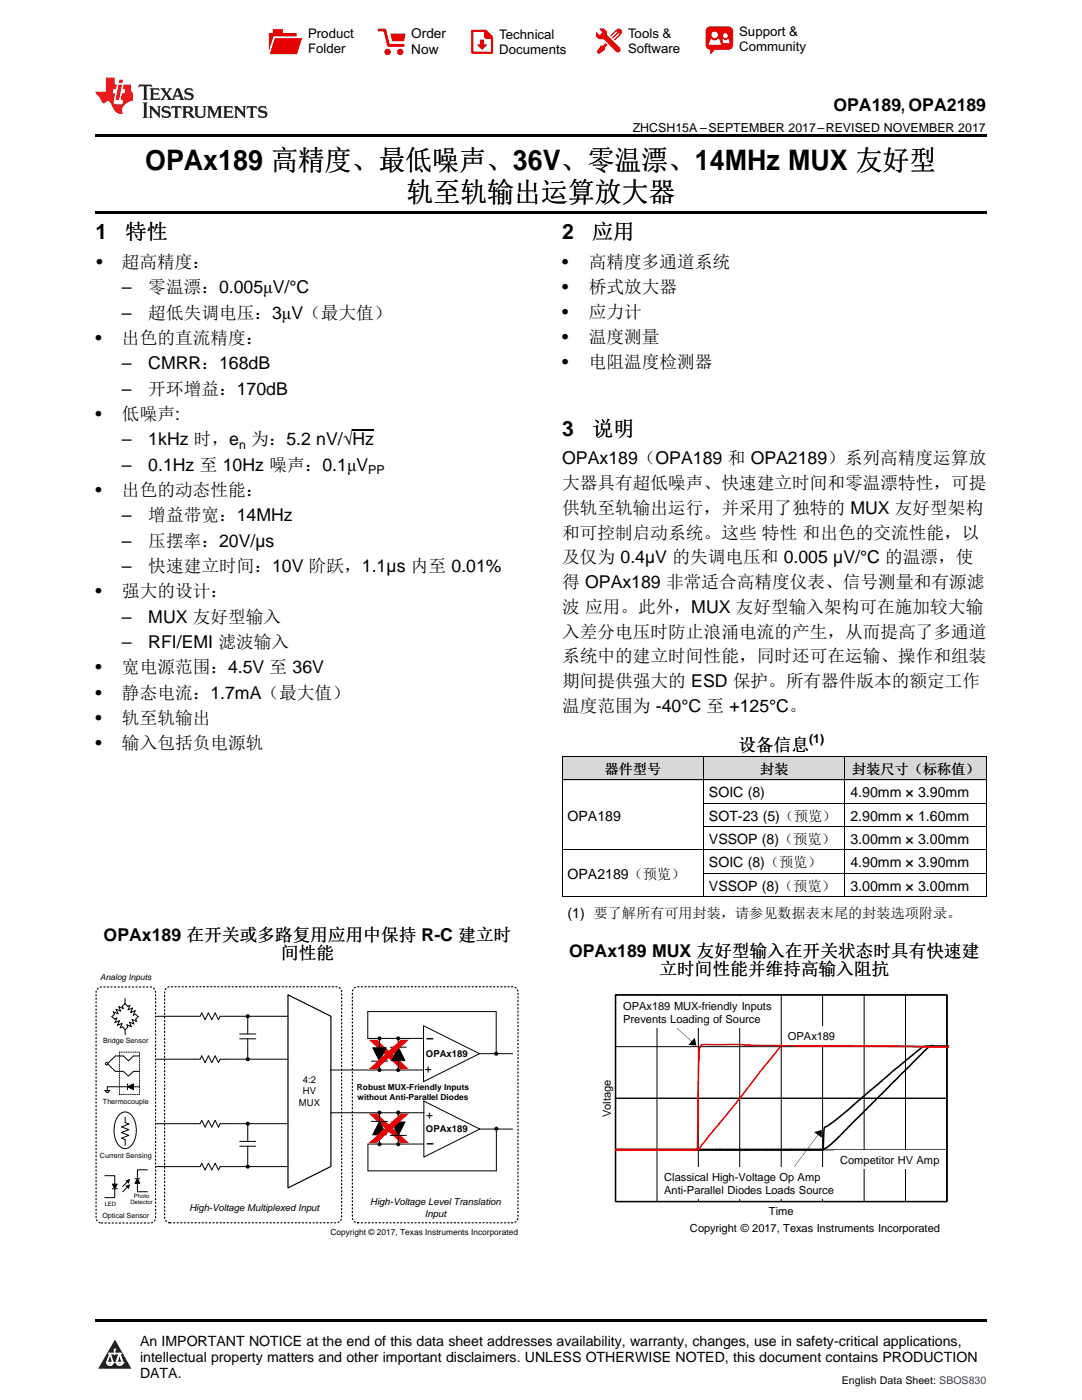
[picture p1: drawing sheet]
<svg xmlns="http://www.w3.org/2000/svg" width="216mm" height="279mm" viewBox="0 0 216 279" stroke-linecap="round" stroke-linejoin="round" font-family="sans-serif">
<defs><g id="words">
<g font-size="5.6">
<text x="29" y="33.9">OPAx189 高精度、最低噪声、36V、零温漂、14MHz MUX 友好型</text>
<text x="81.1" y="40.2">轨至轨输出运算放大器</text>
</g>
<g font-size="4.2">
<text x="19" y="47.8">1</text>
<text x="25" y="47.8">特性</text>
<text x="112.2" y="47.8">2</text>
<text x="118.1" y="47.8">应用</text>
<text x="112.2" y="87">3</text>
<text x="118.1" y="87">说明</text>
</g>
<g font-size="3.5">
<text x="166.3" y="22.2">OPA189, OPA2189</text>
<text x="19.2" y="53.5">•</text>
<text x="24.3" y="53.5">超高精度：</text>
<text x="112.2" y="53.5">•</text>
<text x="117.5" y="53.5">高精度多通道系统</text>
<text x="24.3" y="58.6">–</text>
<text x="29.6" y="58.6">零温漂：0.005μV/°C</text>
<text x="112.2" y="58.5">•</text>
<text x="117.5" y="58.5">桥式放大器</text>
<text x="24.3" y="63.6">–</text>
<text x="29.6" y="63.6">超低失调电压：3μV（最大值）</text>
<text x="112.2" y="63.5">•</text>
<text x="117.5" y="63.5">应力计</text>
<text x="19" y="68.7">•</text>
<text x="24.3" y="68.7">出色的直流精度：</text>
<text x="112.2" y="68.5">•</text>
<text x="117.5" y="68.5">温度测量</text>
<text x="24.3" y="73.7">–</text>
<text x="29.6" y="73.7">CMRR：168dB</text>
<text x="112.2" y="73.5">•</text>
<text x="117.5" y="73.5">电阻温度检测器</text>
<text x="19" y="83.8">•</text>
<text x="24.3" y="78.8">–</text>
<text x="24.3" y="83.8">低噪声:</text>
<text x="29.6" y="78.8">开环增益：170dB</text>
<text x="24.3" y="88.9">–</text>
<text x="29.6" y="88.9">1kHz 时，e 为：5.2 nV/√Hz</text>
<text x="24.3" y="94">–</text>
<text x="29.6" y="94">0.1Hz 至 10Hz 噪声：0.1μV</text>
<text x="112.2" y="92.7">OPAx189（OPA189 和 OPA2189）系列高精度运算放</text>
<text x="19" y="99">•</text>
<text x="24.3" y="99">出色的动态性能：</text>
<text x="112.2" y="97.6">大器具有超低噪声、快速建立时间和零温漂特性，可提</text>
<text x="24.3" y="104.1">–</text>
<text x="29.6" y="104.1">增益带宽：14MHz</text>
<text x="112.2" y="102.6">供轨至轨输出运行，并采用了独特的 MUX 友好型架构</text>
<text x="112.2" y="107.5">和可控制启动系统。这些 特性 和出色的交流性能，以</text>
<text x="24.3" y="109.1">–</text>
<text x="29.6" y="109.1">压摆率：20V/µs</text>
<text x="112.2" y="112.4">及仅为 0.4µV 的失调电压和 0.005 µV/°C 的温漂，使</text>
<text x="19" y="119.2">•</text>
<text x="24.3" y="114.2">–</text>
<text x="24.3" y="119.2">强大的设计：</text>
<text x="29.6" y="114.2">快速建立时间：10V 阶跃，1.1µs 内至 0.01%</text>
<text x="112.2" y="117.4">得 OPAx189 非常适合高精度仪表、信号测量和有源滤</text>
<text x="24.3" y="124.3">–</text>
<text x="29.6" y="124.3">MUX 友好型输入</text>
<text x="112.2" y="122.3">波 应用。此外，MUX 友好型输入架构可在施加较大输</text>
<text x="24.3" y="129.4">–</text>
<text x="29.6" y="129.4">RFI/EMI 滤波输入</text>
<text x="112.2" y="127.2">入差分电压时防止浪涌电流的产生，从而提高了多通道</text>
<text x="19" y="134.4">•</text>
<text x="24.3" y="134.4">宽电源范围：4.5V 至 36V</text>
<text x="112.2" y="132.2">系统中的建立时间性能，同时还可在运输、操作和组装</text>
<text x="112.2" y="137.1">期间提供强大的 ESD 保护。所有器件版本的额定工作</text>
<text x="19" y="139.4">•</text>
<text x="24.3" y="139.4">静态电流：1.7mA（最大值）</text>
<text x="112.2" y="142.1">温度范围为 -40°C 至 +125°C。</text>
<text x="19" y="144.4">•</text>
<text x="19" y="149.4">•</text>
<text x="24.3" y="144.4">轨至轨输出</text>
<text x="24.3" y="149.4">输入包括负电源轨</text>
<text x="147.3" y="149.8">设备信息</text>
<text x="20.7" y="187.8">OPAx189 在开关或多路复用应用中保持 R-C 建立时</text>
<text x="56.1" y="191.3">间性能</text>
<text x="113.6" y="191">OPAx189 MUX 友好型输入在开关状态时具有快速建</text>
<text x="131.6" y="194.5">立时间性能并维持高输入阻抗</text>
</g>
<g font-size="2.8">
<text x="120.6" y="154.4">器件型号</text>
<text x="151.7" y="154.4">封装</text>
<text x="170" y="154.4">封装尺寸（标称值）</text>
<text x="141.5" y="159.1">SOIC (8)</text>
<text x="169.7" y="159.1">4.90mm × 3.90mm</text>
<text x="113.2" y="163.8">OPA189</text>
<text x="141.5" y="163.8">SOT-23 (5)（预览）</text>
<text x="169.7" y="163.8">2.90mm × 1.60mm</text>
<text x="141.5" y="168.4">VSSOP (8)（预览）</text>
<text x="141.5" y="173.1">SOIC (8)（预览）</text>
<text x="169.7" y="168.4">3.00mm × 3.00mm</text>
<text x="169.7" y="173.1">4.90mm × 3.90mm</text>
<text x="113.2" y="175.4">OPA2189（预览）</text>
<text x="141.5" y="177.7">VSSOP (8)（预览）</text>
<text x="169.7" y="177.7">3.00mm × 3.00mm</text>
<text x="113.2" y="183.2">(1) 要了解所有可用封装，请参见数据表末尾的封装选项附录。</text>
<text x="27.9" y="268.6">An IMPORTANT NOTICE at the end of this data sheet addresses availability, warranty, changes, use in safety-critical applications,</text>
<text x="27.9" y="271.8">intellectual property matters and other important disclaimers. UNLESS OTHERWISE NOTED, this document contains PRODUCTION</text>
<text x="27.9" y="275">DATA.</text>
</g>
<g font-size="2.7">
<text x="82.1" y="7.7">Order</text>
<text x="82.1" y="10.7">Now</text>
</g>
<g font-size="2.6">
<text x="61.5" y="7.6">Product</text>
<text x="61.5" y="10.6">Folder</text>
<text x="99.6" y="7.8">Technical</text>
<text x="99.6" y="10.8">Documents</text>
<text x="125.3" y="7.6">Tools &amp;</text>
<text x="125.3" y="10.6">Software</text>
<text x="147.5" y="7.2">Support &amp;</text>
<text x="147.5" y="10.2">Community</text>
</g>
<g font-size="2.5">
<text x="126.3" y="26.3">ZHCSH15A –SEPTEMBER 2017–REVISED NOVEMBER 2017</text>
<text x="47.7" y="89.6">n</text>
<text x="73.4" y="94.7">PP</text>
<text x="161.4" y="148.4">(1)</text>
</g>
<g font-size="2.4">
<text x="84.8" y="214.2">+</text>
<text x="85" y="223.3">+</text>
</g>
<g font-size="2.2">
<text x="124.3" y="201.5">OPAx189 MUX-friendly Inputs</text>
<text x="124.3" y="204.1">Prevents Loading of Source</text>
<text x="157.2" y="207.5">OPAx189</text>
<text x="121.9" y="223" transform="rotate(-90 121.9 223)">Voltage</text>
<text x="167.6" y="232.3">Competitor HV Amp</text>
<text x="132.5" y="235.7">Classical High-Voltage Op Amp</text>
<text x="132.5" y="238.2">Anti-Parallel Diodes Loads Source</text>
<text x="137.7" y="245.9">Copyright © 2017, Texas Instruments Incorporated</text>
<text x="153.4" y="242.4">Time</text>
</g>
<text font-size="2.1" x="168" y="276.3">English Data Sheet: SBOS830</text>
<g font-size="1.9">
<text x="85" y="210.9">OPAx189</text>
<text x="59.6" y="220.7">MUX</text>
<text x="60.4" y="216.1">4:2</text>
<text x="60.4" y="218.4">HV</text>
<text x="85" y="225.9">OPAx189</text>
<text x="37.8" y="241.7">High-Voltage Multiplexed Input</text>
<text x="73.9" y="240.5">High-Voltage Level Translation</text>
<text x="84.8" y="242.8">Input</text>
</g>
<g font-size="1.7">
<text x="20" y="195.6">Analog Inputs</text>
<text x="71.2" y="217.4">Robust MUX-Friendly Inputs</text>
<text x="71.4" y="219.4">without Anti-Parallel Diodes</text>
<text x="65.9" y="246.5">Copyright © 2017, Texas Instruments Incorporated</text>
</g>
<g font-size="1.4">
<text x="20.6" y="208.2">Bridge Sensor</text>
<text x="20.5" y="220.3">Thermocouple</text>
<text x="20" y="231.2">Current Sensing</text>
<text x="20.4" y="243">Optical Sensor</text>
</g>
<g font-size="1.2">
<text x="26.7" y="239.1">Photo</text>
<text x="20.9" y="240.6">LED</text>
<text x="26" y="240.3">Detector</text>
</g>
</g></defs>
<g fill="#d8d8d8">
<path d="M112.2 151.1h28.2v4.6h-28.2z"/>
<path d="M140.4 151.1h28.2v4.6h-28.2z"/>
<path d="M168.6 151.1h28.2v4.6h-28.2z"/>
</g>
<path d="M22.9 267.3l3.3 5.9h-6.6z" fill="#231f20"/>
<path d="M21.3 271.9h1.2l-.3 .5h-.3a.53 .53 0 0 1-.6-.5z" fill-rule="evenodd" fill="#fff"/>
<path d="M21.3 271.9h1.2l-.3 .5h-.3a.53 .53 0 0 1-.6-.5z" fill="none" stroke="#231f20" stroke-width=".33"/>
<path d="M21.3 271.9l1.2 .1-.3 .4h-.5z" fill="none" stroke="#fff" stroke-width=".33"/>
<path d="M22.9 270.2h.1" fill="none" stroke="#fff" stroke-width=".33"/>
<path d="M22.9 269.3v.9z" fill="#fff"/>
<path d="M22.9 269.3v.9z" fill="none" stroke="#fff" stroke-width=".33"/>
<circle cx="22.9" cy="269.3" r=".16" fill="#fff"/>
<path d="M21.8 270.1h.1" fill="none" stroke="#fff" stroke-width=".33"/>
<path d="M21.8 270.1h2.2z" fill="#fff"/>
<path d="M21.8 270.1h2.2z" fill="none" stroke="#fff" stroke-width=".33"/>
<circle cx="24" cy="270.1" r=".16" fill="#fff"/>
<path d="M23.2 271.9h.1" fill="none" stroke="#fff" stroke-width=".33"/>
<path d="M23.8 270.1l-.6 1.8z" fill="#fff"/>
<path d="M23.8 270.1l-.6 1.8z" fill="none" stroke="#fff" stroke-width=".33"/>
<path d="M23.8 270.1l.7 1.8z" fill="#fff"/>
<path d="M23.8 270.1l.7 1.8z" fill="none" stroke="#fff" stroke-width=".33"/>
<path d="M24.4 271.9h.1" fill="none" stroke="#fff" stroke-width=".33"/>
<circle cx="21.3" cy="271.9" r=".16" fill="#fff"/>
<path d="M22 270.1l-.7 1.8z" fill="#fff"/>
<path d="M22 270.1l-.7 1.8z" fill="none" stroke="#fff" stroke-width=".33"/>
<path d="M22 270.1l.5 1.8z" fill="#fff"/>
<path d="M22 270.1l.5 1.8z" fill="none" stroke="#fff" stroke-width=".33"/>
<circle cx="22.5" cy="271.9" r=".16" fill="#fff"/>
<path d="M23.3 271.9h1.2a.63 .63 0 0 1-.6 .5 .63 .63 0 0 1-.6-.5z" fill-rule="evenodd" fill="#fff"/>
<path d="M23.3 271.9h1.2a.63 .63 0 0 1-.6 .5 .63 .63 0 0 1-.6-.5z" fill="none" stroke="#231f20" stroke-width=".33"/>
<path d="M23.3 271.9h1.2l-.4 .5h-.5z" fill="none" stroke="#fff" stroke-width=".33"/>
<path d="M23.2 271.9h.1" fill="none" stroke="#fff" stroke-width=".33"/>
<circle cx="24.5" cy="271.9" r=".16" fill="#fff"/>
<path d="M19 263.2h177.8v.5h-177.8z" fill="#000"/>
<path d="M45.2 202.8h4.2v3.6M47.8 207.3h3.2M47.8 206.4h3.2M49.4 207.3v4.1h-4.2" fill="none" stroke="#000" stroke-width=".2"/>
<path d="M57.5 198.5l8.5 4.3v30l-8.5 4.3z" fill-rule="evenodd" fill="#fff"/>
<path d="M57.5 198.5l8.5 4.3v30l-8.5 4.3z" fill="none" stroke="#000" stroke-width=".24"/>
<path d="M59.6 214.4h4.3v6.8h-4.3z" fill-rule="evenodd" fill="#fff"/>
<g fill="none" stroke="#000" stroke-width=".2">
<path d="M25 199.3l-.1 1M22.3 202.8l.6 .6 .4-.2-.4 .9 .9-.4-.4 .9 1-.4-.4 .9 .4-.2 .6 .6v1M24.9 200.3l-.5 .5 .2 .5-.9-.4 .4 .9-.9-.4 .4 .9-1-.4 .2 .5-.5 .5M25 200.3l.5 .5 .4-.2-.4 1 1-.4-.4 .9 .9-.4-.4 .9 .5-.2 .5 .5M25.4 216.9l1.2-.6v1.2zM25.4 216.9h-4v.8h-.5l.5 .4 .5-.4h-.5M25.4 216.3v1.2M26.6 216.9h1.2M27.6 202.9l-.5 .5 .2 .4-1-.3 .4 .9-.9-.4 .4 .9-.9-.4 .2 .5-.5 .5M27.8 210.7h-1.2l-1 1-1-1h-1.6l-1.6 1.6 1.6 1.5h1.6l1 1 1-1h1.2M31.2 202.8h7.5M31.2 211.4h7.5"/>
<path d="M49.4 202.8h8.1M49.4 211.4h8.1M66 213.5h13.7M66 222.1h13.8M99.1 225.3h3.2"/>
</g>
<g fill="#000">
<path d="M25.4 216.9l1.2-.6v1.2z"/>
<circle cx="49.4" cy="202.8" r=".41"/>
<circle cx="49.4" cy="211.4" r=".41"/>
</g>
<path d="M33.9 244h33.2a1.07 1.07 0 0 0 1.1-1v-45a1.07 1.07 0 0 0-1.1-1.1h-33.2a1.07 1.07 0 0 0-1.1 1.1v45a1.07 1.07 0 0 0 1.1 1M71.4 244h30.9a1.07 1.07 0 0 0 1.1-1v-45a1.07 1.07 0 0 0-1.1-1.1h-30.9a1.07 1.07 0 0 0-1.1 1.1v45a1.07 1.07 0 0 0 1.1 1" fill="none" stroke="#000" stroke-width=".24" stroke-dasharray=".2 .5"/>
<path d="M23.8 210h4v8.4h-4z" fill="none" stroke="#000" stroke-width=".2" stroke-dasharray=".1 .2"/>
<circle cx="21.3" cy="212.3" r=".25" fill="#fff"/>
<g fill="none" stroke="#000" stroke-width=".2">
<path d="M38.7 202.8h1.2l.4-.6 .6 1.3 .7-1.3 .7 1.3 .6-1.3 .7 1.3 .3-.7h1.2M38.7 211.4h1.2l.4-.7 .6 1.4 .7-1.4 .7 1.4 .6-1.4 .7 1.4 .3-.7h1.2M79.7 213.5h4.8M84.5 204.7l11.2 5.6-11.2 5.6zM84.5 207.2h-11.1v-5.3h25.6v8.4M84.6 219.7l11.1 5.6-11.1 5.6zM95.7 210.3h6.6M20.9 234.6h2v1.7M22.4 236.3h1l-.5 .9zM22.4 237.2h1M22.9 237.2v1.8h-2M24 222.3a1.73 1.73 0 0 1 2.7 1 5.1 5.1 0 0 1-.7 5.6 1.73 1.73 0 0 1-2.8-1 5.1 5.1 0 0 1 .8-5.6z"/>
<path d="M25 222.9v1.1l.7 .3-1.5 .6 1.5 .6-1.5 .5 1.5 .6-1.5 .6 .8 .2v1.2M25.4 236.9l-.9 1M25.4 235.8l-.9 1M26.9 235.2h1M27.4 235.2l.5 1h-1zM27.4 236.2v1.6h2M29.4 233.5h-2v1.7M31.2 224.3h8.7l.4-.7 .6 1.3 .7-1.3 .7 1.3 .6-1.3 .7 1.3 .3-.6h5.5v3.5M47.8 228.8h3.2M47.8 227.8h3.2M49.4 228.8v4h-5.5l-.3 .7-.7-1.3-.6 1.3-.7-1.3-.7 1.3-.6-1.3-.4 .6h-8.7M49.4 224.3h8.1"/>
<path d="M49.4 232.8h8.1M79.8 222.1h4.8M95.7 225.3h3.4M99 225.3v8.4h-25.6v-5.4h11.1"/>
<circle cx="21.3" cy="212.3" r=".25"/>
</g>
<g fill="#000">
<path d="M22.4 236.3h1l-.5 .9zM25 236.7l1-.4-.3 1zM25 235.6l1-.3-.3 .9zM27.4 235.2l.5 1h-1z"/>
<circle cx="75.7" cy="213.5" r=".41"/>
<circle cx="75.7" cy="207.2" r=".41"/>
<circle cx="79.5" cy="213.5" r=".41"/>
<circle cx="79.5" cy="207.2" r=".41"/>
<circle cx="99" cy="210.3" r=".41"/>
<circle cx="49.4" cy="224.3" r=".41"/>
<circle cx="49.4" cy="232.8" r=".41"/>
<circle cx="99" cy="225.3" r=".41"/>
</g>
<path d="M20.2 244.1h9.8a1.07 1.07 0 0 0 1-1.1v-45a1.07 1.07 0 0 0-1-1h-9.8a1.07 1.07 0 0 0-1 1v45a1.07 1.07 0 0 0 1 1.1" fill="none" stroke="#000" stroke-width=".24" stroke-dasharray=".2 .5"/>
<path d="M85.1 207.3h1.3M85.2 228.3h1.3" fill="none" stroke="#000" stroke-width=".29"/>
<path d="M73.6 222.2h1.6l6.4 5.9h-1.6z" fill-rule="evenodd" fill="#f00"/>
<g fill="#000">
<path d="M75.7 223.8l1.4 2.7h-2.7zM78.1 223.9h2.7l-1.3 2.7z"/>
<circle cx="75.7" cy="228.4" r=".41"/>
<circle cx="75.7" cy="222" r=".41"/>
<circle cx="79.5" cy="222" r=".41"/>
<circle cx="79.5" cy="228.4" r=".41"/>
</g>
<path d="M74.1 223.8h3.2M75.7 223.8l1.4 2.7h-2.7zM75.7 222v1.8M75.7 226.5v1.9M77.9 226.6h3.2M78.1 223.9h2.7l-1.3 2.7zM79.5 222v1.9M79.5 226.6v1.8" fill="none" stroke="#000" stroke-width=".2"/>
<g fill="#f00">
<path d="M73.6 228.1l6.4-5.9h1.6l-6.4 5.9z" fill-rule="evenodd"/>
<path d="M73.6 207.5h1.6l6.4 5.9h-1.6z" fill-rule="evenodd"/>
</g>
<path d="M74.4 209.1h2.7l-1.4 2.7zM79.5 209l1.3 2.7h-2.7z" fill="#000"/>
<path d="M74.1 211.8h3.2M74.4 209.1h2.7l-1.4 2.7zM75.7 207.2v1.9M75.7 211.8v1.7M77.9 209h3.2M79.5 209l1.3 2.7h-2.7zM79.5 207.2v1.8M79.5 211.7v1.8" fill="none" stroke="#000" stroke-width=".2"/>
<path d="M73.6 213.4l6.4-5.9h1.6l-6.4 5.9z" fill-rule="evenodd" fill="#f00"/>
<path d="M122.8 198.6h66.1v41.2h-66.1zM131.1 198.6v41.2M139.3 198.6v41.2M147.6 198.6v41.2M155.9 198.6v41.2M164.1 198.6v41.2M172.4 198.6v41.2M180.7 198.6v41.2M122.8 219.2h66.1M122.8 208.9h66.1M122.8 229.5h66.1" fill="none" stroke="#000" stroke-width=".2"/>
<path d="M122.8 198.6h66.1v41.2h-66.1zM187.6 208.8h1.6M187.7 208.8l-2.5-.1-.8 .1-.4 .2-5.7 4.7-9.2 8-3.4 2.6M187.7 208.8l-2-.1-.4 .2-19.6 19.6M122.7 229.5h21M143.7 229.4h-21M165.7 224.3l-1.1 .7a13.8 13.8 0 0 0-.3 4.2l-.1 .2h-20.5M165.7 228.5l-1.6 1h-20.4" fill="none" stroke="#000" stroke-width=".31"/>
<path d="M188.9 198.6v41.2M122.8 219.2h66.1" fill="none" stroke="#000" stroke-width=".23"/>
<path d="M139.9 208.6l.8-.1 6-.1 4.9 .2 37.6 .3-31.7-.4a1.88 1.88 0 0 0-1.6 .1l-16.4 20.8h-16.8l16.4 .1 .4-18.6a4.4 4.4 0 0 1 .4-2.3z" fill="none" stroke="#f00" stroke-width=".31"/>
<path d="M117.2 197.6v48.7M128.6 197.6h63M191.6 197.6v42.3M117.2 246.3h5.8M185.9 246.3h5.7" fill="none" stroke="#fefefe" stroke-width=".2" stroke-dasharray=".4 .1" stroke-linecap="butt"/>
<path d="M131.4 233h36.6v6.3h-36.6z" fill-rule="evenodd" fill="#fff"/>
<path d="M163.4 226.2l-4.9 6.7zM162.5 225.9l1.5-.4v1.6z" fill="#000"/>
<path d="M123.2 198.9h32.3v6.3h-32.3z" fill-rule="evenodd" fill="#fff"/>
<path d="M135.1 205.2l3.1 2.9zM138.6 207.1l.4 1.6-1.6-.2z" fill="#000"/>
<g fill="#fff">
<path d="M166.5 229.6h22.3v3.8h-22.3z" fill-rule="evenodd"/>
<path d="M156 204.9h12v3.7h-12z" fill-rule="evenodd"/>
</g>
<path d="M112.2 155.7h84.6M112.2 151h84.6M112.2 151.1v27.9M140.4 151.1v27.9M168.6 151.1v27.9M196.8 151.1v27.9M112.2 178.9h84.6M112.2 169.6h84.6M140.4 174.3h56.4M140.4 165h56.4M140.4 160.3h56.4" fill="none" stroke="#000" stroke-width=".2"/>
<path d="M19 26.8h177.8v.6h-177.8zM19 42.2h177.8v.6h-177.8z" fill="#000"/>
<path d="M27.7 16.9l-.1 .6 .6-.3h.5v.2v2.2l-.2 .4h1l-.2-.4v-2.2v-.2h.5l.6 .3-.2-.6zM29.9 17.6l.2 .4v1.6l-.2 .4h1.9l.1-.6a1.09 1.09 0 0 1-1.3 .1v-.6h.6l.4 .2v-.7l-.2 .2h-.8v-.6l.2-.1a1.01 1.01 0 0 1 1 .3l-.1-.6zM32 17.6l.9 1.2-1 1.2h.9l-.2-.3 .5-.7 .5 .7-.3 .3h1.7l-.2-.3 .1-.4h1l.1 .4-.2 .3h1l-.3-.4-.7-2h-.5l-1 2.2-.8-1.1 .9-1.1h-.9l.2 .2-.4 .7-.4-.7 .2-.2zM35.4 18l.4 1h-.8zM37 17.7a.66 .66 0 0 0-.2 .8 .66 .66 0 0 0 .6 .4l.7 .2 .1 .2a.8 .8 0 0 1-.7 .4 .8 .8 0 0 1-.7-.5l.1 .8 .2-.2a.94 .94 0 0 0 1.1 .1 .94 .94 0 0 0 .4-.9 1.48 1.48 0 0 0-1.3-.6v-.4a1.1 1.1 0 0 1 1.2 .2l-.2-.6-.2 .1-.5-.1zM28.5 20.4l.2 .4v2.3l-.2 .4h1l-.2-.4v-2.3l.2-.4zM29.7 21.2l.2 .4v1.5l-.2 .4h.8l-.3-.4 .1-1.3 1.6 1.8v-2l.2-.4h-.7l.2 .2v1.1l-1.2-1.3zM32.5 21.3a.66 .66 0 0 0-.2 .8 .66 .66 0 0 0 .6 .4l.6 .2 .2 .2a.8 .8 0 0 1-.8 .4 .8 .8 0 0 1-.7-.5l.2 .7 .2-.1a.94 .94 0 0 0 1 .1 .94 .94 0 0 0 .5-1 1.47 1.47 0 0 0-1.3-.6l-.1-.3a1.1 1.1 0 0 1 1.3 .2l-.2-.6-.2 .1-.5-.2zM34.3 21.2l-.2 .6a.64 .64 0 0 1 .8-.3v1.6l-.2 .4h1l-.3-.4 .1-1.6a.66 .66 0 0 1 .8 .3l-.2-.6zM36.3 21.2l.3 .4v1.5l-.3 .4h1l-.2-.2v-.7h.5l.1 .1a.8 .8 0 0 0 1.2 .7l-1-1a.62 .62 0 0 0 .6-.5 .62 .62 0 0 0-.6-.7zM37.1 21.5h.1a.48 .48 0 0 1 .6 0 .48 .48 0 0 1 .1 .6l-.2 .1-.6 .1zM38.7 21.2l.2 .2a2.29 2.29 0 0 0 .4 2 1.05 1.05 0 0 0 1.7-.7v-1.3l.2-.2h-.8l.2 .4v1.1a.61 .61 0 0 1-.6 .6 .61 .61 0 0 1-.6-.6v-1.1l.3-.4zM41.3 21.2l.3 .4v1.5l-.3 .4h.8l-.2-.4v-1.4l.8 1.9 .9-1.9v1.4l-.2 .4h.9l-.2-.4v-1.5l.2-.4h-.8l-.7 1.5-.6-1.5zM44.5 21.2l.2 .4v1.5l-.2 .4h1.9l.2-.6a1.1 1.1 0 0 1-1.4 .2v-.7h.6l.4 .2v-.6l-.2 .1-.8 .1v-.6l.2-.1a1.02 1.02 0 0 1 1.1 .2l-.2-.5zM46.7 21.2l.2 .4v1.5l-.2 .4h.8l-.3-.4 .1-1.3 1.6 1.8v-2l.2-.4h-.7l.2 .2v1.1l-1.2-1.3zM49.3 21.2l-.1 .6a.64 .64 0 0 1 .8-.3v1.6l-.3 .4h1l-.2-.4v-1.6a.66 .66 0 0 1 .8 .3l-.1-.6zM51.7 21.3a.66 .66 0 0 0-.2 .7 .66 .66 0 0 0 .7 .5l.6 .2 .1 .2a.8 .8 0 0 1-.7 .4 .8 .8 0 0 1-.7-.5l.1 .7 .2-.1a.94 .94 0 0 0 1.1 .1 .94 .94 0 0 0 .4-1 1.48 1.48 0 0 0-1.2-.6l-.1-.3a1.1 1.1 0 0 1 1.2 .2l-.2-.6-.1 .1-.6-.2z" fill="#231f20"/>
<path d="M21.1 15.5v2.8h-2v.4l.9 .9a.96 .96 0 0 0 1 1 .59 .59 0 0 1 .5-.4 .59 .59 0 0 1 .5 .3l.4 .8a1.61 1.61 0 0 0 2.1 1.3 1.63 1.63 0 0 1 1.1-2.2l.9-.3v-1.5a1.6 1.6 0 0 1-.4-1.7h-1.4l-.2 .9h.5l-.2 .8h-.5l-.2 1v.3h.5l-.2 .9h-.7a.74 .74 0 0 1-1-.6l.3-1.6h-.5l.2-.8h.5l.1-.9h-.4v-1.4zM23.7 16.9l-.7 3h.8l.6-3zM23.8 15.9l-.1 .7h.7l.2-.7z" fill="#ee1d23"/>
<g fill="#d60000">
<path d="M54.4 5.8h2v.8h2.8v4.2h-5.5v-4.2h.7z" fill-rule="evenodd"/>
<path d="M54.7 7.5h5.6l-1 3.3h-5.6z" fill-rule="evenodd"/>
</g>
<path d="M54.6 7.4h5.8l-.1 .1h-5.5l-1.1 3.3z" fill-rule="evenodd" fill="#fff"/>
<path d="M54.6 7.4h5.8l-.1 .1h-5.5l-1.1 3.3z" fill="none" stroke="#fff" stroke-width=".2"/>
<path d="M75.6 6h1.2l.7 3.1h3" fill="none" stroke="#d60000" stroke-width=".56"/>
<g fill="#d60000">
<path d="M77.9 6.7h3.1l-.4 1.5h-2.3z" fill-rule="evenodd"/>
<circle cx="77.3" cy="10.4" r=".64"/>
<circle cx="79.9" cy="10.4" r=".64"/>
</g>
<path d="M94.2 6.2h2.7l1.3 1.2v3.1h-4z" fill="none" stroke="#d60000" stroke-width=".44"/>
<g fill="#d60000">
<path d="M95.8 7.9h.8v1h.6l-1 1.1-1-1v-.1h.6z" fill-rule="evenodd"/>
<path d="M96.6 6.2h.3l1.3 1.2v.4h-1.3l-.3-.4z" fill-rule="evenodd"/>
<path d="M119.6 5.7h.9l.6 .6 .1 .7 2.5 2.5-.8 .8-2.3-2.3-1.1-.2-.6-.6v-.8l.7 .6 .5-.4v-.2l-.4-.5z" fill-rule="evenodd"/>
<path d="M119.9 9.1h.4l.5-.5 .4 .4-.5 .5v.4l-1.2 .9-.5-.5z" fill-rule="evenodd"/>
<path d="M123 5.9a.67 .67 0 0 1 .9 0 .67 .67 0 0 1 0 .9z" fill-rule="evenodd"/>
<path d="M123 5.9l.9 .9-1.2 1.2h-.2l.1-.2 .9-.9 .1-.2h-.3l-.9 1h-.2v-.2l.9-1 .1-.2h-.3l-.9 1h-.2v-.2z" fill-rule="evenodd"/>
<circle cx="123.3" cy="9.9" r=".54"/>
</g>
<path d="M121.1 6.3l-.1 .7" fill="none" stroke="#d60000" stroke-width=".2"/>
<g fill="#d60000">
<path d="M141.1 5.5l.6-.2h3.6a.95 .95 0 0 1 1 .9v2.8a.95 .95 0 0 1-1 .9h-3.6a.95 .95 0 0 1-.9-.9v-2.8z" fill-rule="evenodd"/>
<path d="M141.7 9.9h.9l-.7 .9h-.2z" fill-rule="evenodd"/>
</g>
<g fill="#fff">
<path d="M144.3 8.6h1.3z"/>
<path d="M141.8 7.8h.3l.1 .2h.8l.2-.2h.3l.4 1.1h-2.5z" fill-rule="evenodd"/>
<path d="M144.2 7.8h.2l.2 .2h.4l.2-.2h.2l.2 .8h-1.3z" fill-rule="evenodd"/>
<circle cx="142.6" cy="6.9" r=".65"/>
<circle cx="144.8" cy="7.1" r=".48"/>
</g>
<path d="M70.3 85.8h4.3" fill="none" stroke="#000" stroke-width=".25"/>
<use href="#words"/>
</svg>
